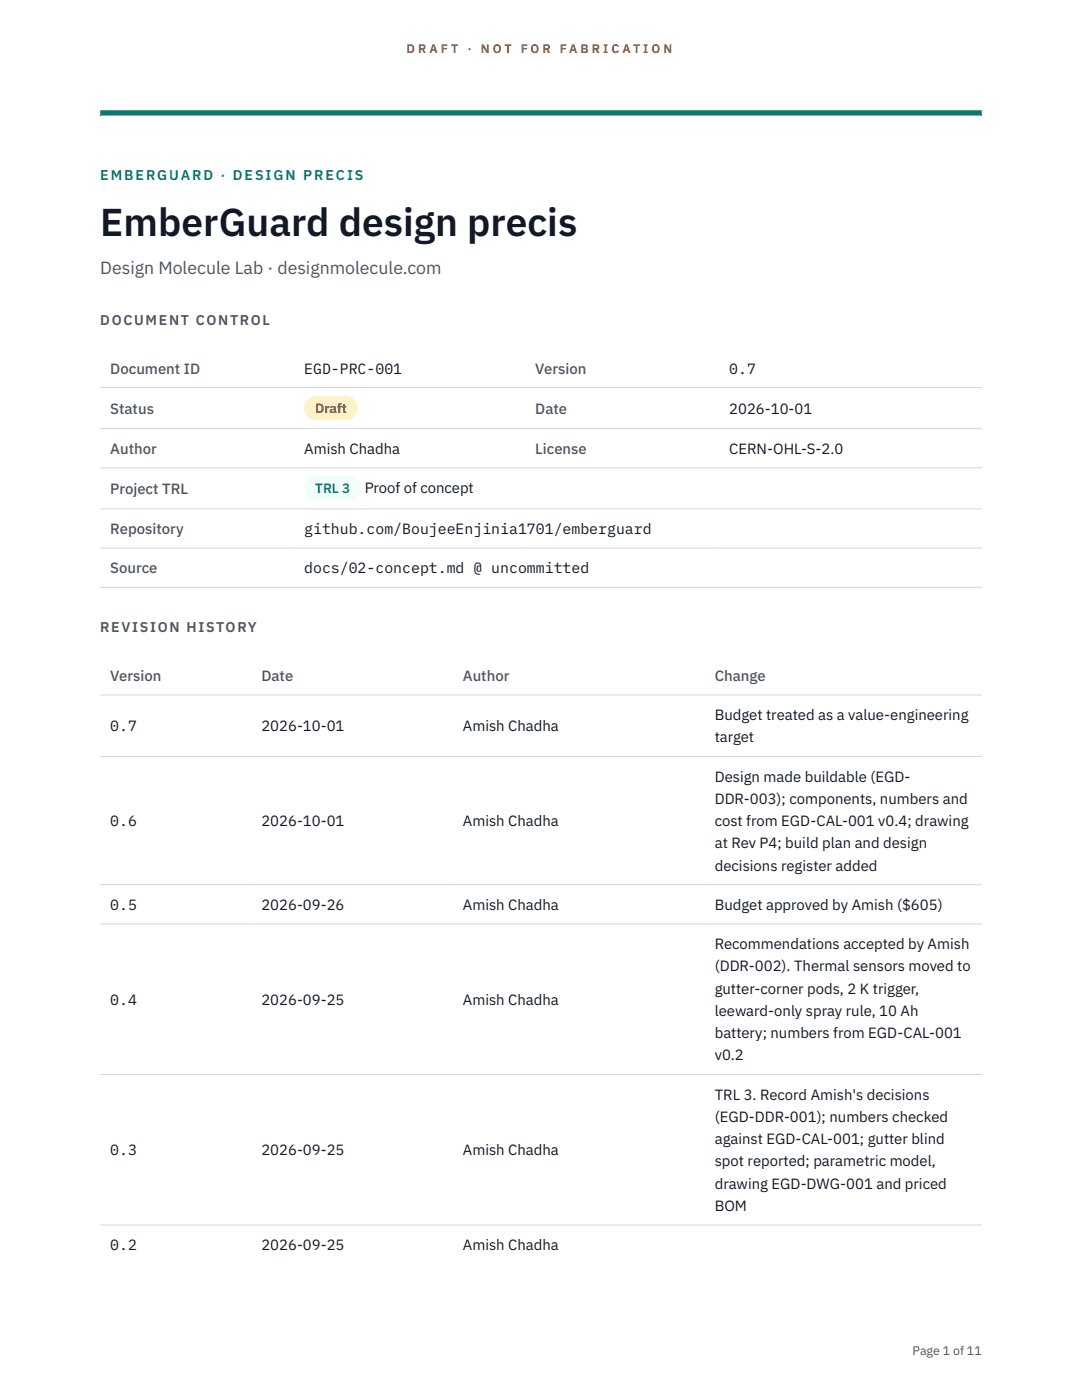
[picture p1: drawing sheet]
<svg xmlns="http://www.w3.org/2000/svg" width="216mm" height="279mm" viewBox="0 0 216 279" stroke-linecap="round" stroke-linejoin="round" font-family="sans-serif">
<defs><g id="words">
<text font-size="7.8" fill="#111827" x="20" y="47.1">EmberGuard design precis</text>
<text font-size="3.5" fill="#4b5563" x="20" y="54.6">Design Molecule Lab · designmolecule.com</text>
<g font-size="3" fill="#4b5563">
<text x="22" y="74.5">Document ID</text>
<text x="106.8" y="74.5">Version</text>
<text x="22" y="82.6">Status</text>
<text x="106.8" y="82.6">Date</text>
<text x="22" y="90.6">Author</text>
<text x="106.8" y="90.6">License</text>
<text x="22" y="98.6">Project TRL</text>
<text x="22" y="106.6">Repository</text>
<text x="22" y="114.4">Source</text>
<text x="22" y="135.9">Version</text>
<text x="52.2" y="135.9">Date</text>
<text x="92.4" y="135.9">Author</text>
<text x="142.6" y="135.9">Change</text>
</g>
<g font-size="3" fill="#111827">
<text x="60.7" y="74.5">EGD-PRC-001</text>
<text x="145.5" y="74.5">0.7</text>
<text x="145.5" y="82.6">2026-10-01</text>
<text x="60.7" y="90.6">Amish Chadha</text>
<text x="145.5" y="90.6">CERN-OHL-S-2.0</text>
<text x="72.8" y="98.5">Proof of concept</text>
<text x="60.7" y="106.6">github.com/BoujeeEnjinia1701/emberguard</text>
<text x="60.7" y="114.4">docs/02-concept.md @ uncommitted</text>
<text x="142.6" y="143.7">Budget treated as a value-engineering</text>
<text x="22" y="145.9">0.7</text>
<text x="52.2" y="145.9">2026-10-01</text>
<text x="92.4" y="145.9">Amish Chadha</text>
<text x="142.6" y="148.2">target</text>
<text x="142.6" y="156">Design made buildable (EGD-</text>
<text x="142.6" y="160.4">DDR-003); components, numbers and</text>
<text x="22" y="164.9">0.6</text>
<text x="52.2" y="164.9">2026-10-01</text>
<text x="92.4" y="164.9">Amish Chadha</text>
<text x="142.6" y="164.9">cost from EGD-CAL-001 v0.4; drawing</text>
<text x="142.6" y="169.3">at Rev P4; build plan and design</text>
<text x="142.6" y="173.8">decisions register added</text>
<text x="22" y="181.6">0.5</text>
<text x="52.2" y="181.6">2026-09-26</text>
<text x="92.4" y="181.6">Amish Chadha</text>
<text x="142.6" y="181.6">Budget approved by Amish ($605)</text>
<text x="142.6" y="189.4">Recommendations accepted by Amish</text>
<text x="142.6" y="193.9">(DDR-002). Thermal sensors moved to</text>
<text x="22" y="200.5">0.4</text>
<text x="52.2" y="200.5">2026-09-25</text>
<text x="92.4" y="200.5">Amish Chadha</text>
<text x="142.6" y="198.3">gutter-corner pods, 2 K trigger,</text>
<text x="142.6" y="202.7">leeward-only spray rule, 10 Ah</text>
<text x="142.6" y="207.2">battery; numbers from EGD-CAL-001</text>
<text x="142.6" y="211.6">v0.2</text>
<text x="142.6" y="219.5">TRL 3. Record Amish's decisions</text>
<text x="142.6" y="223.9">(EGD-DDR-001); numbers checked</text>
<text x="22" y="230.6">0.3</text>
<text x="52.2" y="230.6">2026-09-25</text>
<text x="92.4" y="230.6">Amish Chadha</text>
<text x="142.6" y="228.3">against EGD-CAL-001; gutter blind</text>
<text x="142.6" y="232.8">spot reported; parametric model,</text>
<text x="142.6" y="237.2">drawing EGD-DWG-001 and priced</text>
<text x="142.6" y="241.7">BOM</text>
<text x="22" y="249.5">0.2</text>
<text x="52.2" y="249.5">2026-09-25</text>
<text x="92.4" y="249.5">Amish Chadha</text>
</g>
<text font-size="2.8" fill="#0f766e" x="20" y="36">EMBERGUARD · DESIGN PRECIS</text>
<g font-size="2.8" fill="#4b5563">
<text x="20" y="64.8">DOCUMENT CONTROL</text>
<text x="20" y="126.2">REVISION HISTORY</text>
</g>
<text font-size="2.7" fill="#92400e" x="62.9" y="82.5">Draft</text>
<text font-size="2.7" fill="#0f766e" x="62.9" y="98.5">TRL 3</text>
<g font-size="2.5" fill="#b45309">
<text x="81.1" y="10.5">D R A F T</text>
<text x="93.3" y="10.5">·</text>
<text x="95.9" y="10.5">N O T</text>
<text x="103.9" y="10.5">F O R</text>
<text x="111.7" y="10.5">F A B R I C A T I O N</text>
</g>
<text font-size="2.5" fill="#4b5563" x="182.1" y="270.3">Page 1 of 11</text>
</g></defs>
<path d="M20 23.1h175.9zM20 22h175.9v1.1h-175.9z" fill-rule="evenodd" fill="#0f766e"/>
<path d="M20 77.3h175.9M20 85.5h175.9M20 93.4h175.9M20 101.6h175.9M20 109.4h175.9M20 117.2h175.9M20 138.7h175.9M20 151h175.9M20 176.6h175.9M20 184.4h175.9M20 214.4h175.9M20 244.5h175.9" fill="none" stroke="#d1d5db" stroke-width=".2"/>
<path d="M60.7 79h10.7v4.9h-10.7z" fill="#fef3c7"/>
<path d="M60.7 95.1h11.4v4.8h-11.4z" fill="#f0fdfa"/>
<use href="#words"/>
</svg>
